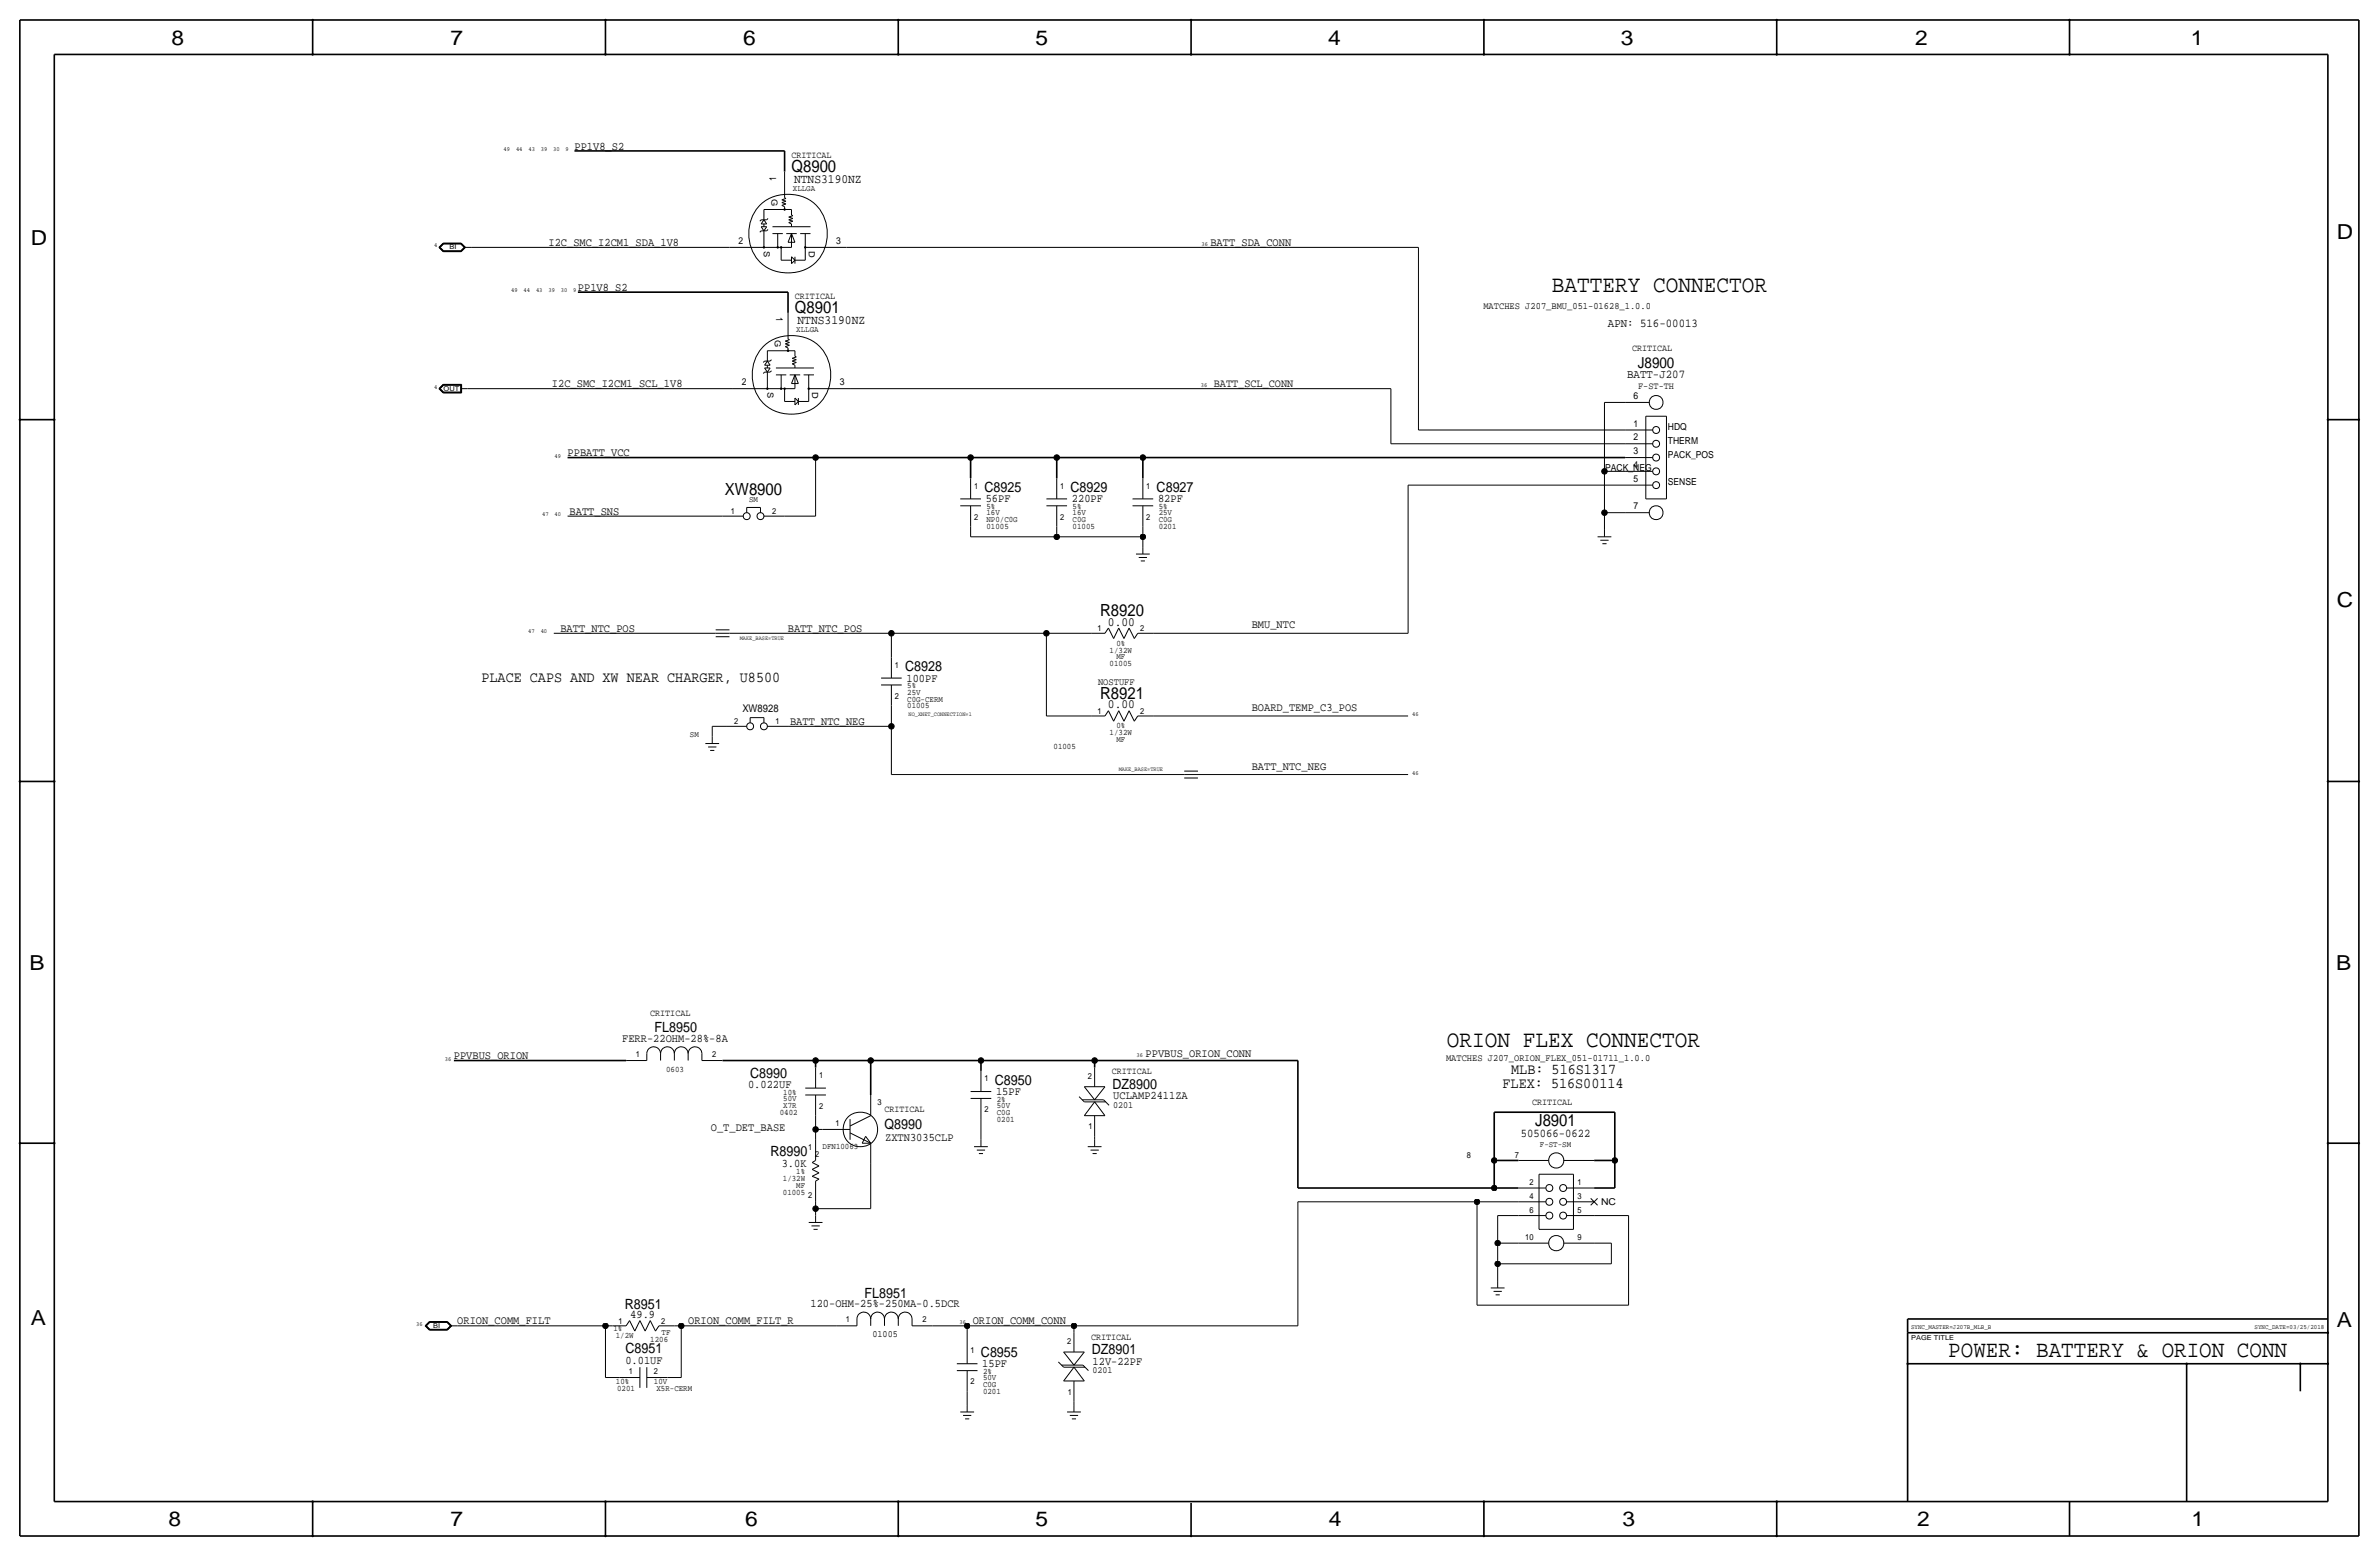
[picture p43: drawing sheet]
<svg xmlns="http://www.w3.org/2000/svg" width="877mm" height="574mm" viewBox="0 0 877 574" stroke-linecap="round" stroke-linejoin="round" font-family="sans-serif">
<defs><g id="words">
<g font-size="8.7">
<text x="572.2" y="107.7">BATTERY CONNECTOR</text>
<text x="533.4" y="385.8">ORION FLEX CONNECTOR</text>
</g>
<text font-size="8.6" x="718.3" y="500.1">POWER: BATTERY &amp; ORION CONN</text>
<g font-size="7.6">
<text x="63.2" y="16.5">8</text>
<text x="166.1" y="16.5">7</text>
<text x="274" y="16.5">6</text>
<text x="381.7" y="16.5">5</text>
<text x="489.7" y="16.5">4</text>
<text x="597.6" y="16.5">3</text>
<text x="706.1" y="16.5">2</text>
<text x="807.7" y="16.5">1</text>
<text x="861.5" y="88.1">D</text>
<text x="11.4" y="90.4">D</text>
<text x="861.5" y="223.8">C</text>
<text x="10.8" y="357.6">B</text>
<text x="861.3" y="357.4">B</text>
<text x="11.3" y="488.4">A</text>
<text x="861.5" y="489.2">A</text>
<text x="62.2" y="562.6">8</text>
<text x="166" y="562.6">7</text>
<text x="274.8" y="562.6">6</text>
<text x="381.7" y="562.6">5</text>
<text x="489.9" y="562.6">4</text>
<text x="598.1" y="562.6">3</text>
<text x="706.8" y="562.6">2</text>
<text x="807.9" y="562.6">1</text>
</g>
<g font-size="6.2">
<text x="291.8" y="63.2">Q8900</text>
<text x="293.1" y="115.3">Q8901</text>
<text x="267.3" y="182.4">XW8900</text>
<text x="405.6" y="227.1">R8920</text>
<text x="405.6" y="257.6">R8921</text>
<text x="566" y="415">J8901</text>
</g>
<g font-size="5.6">
<text x="603.8" y="135.7">J8900</text>
<text x="177.5" y="251.2">PLACE CAPS AND XW NEAR CHARGER, U8500</text>
<text x="557.1" y="396">MLB: 516S1317</text>
<text x="553.9" y="401.1">FLEX: 516S00114</text>
</g>
<g font-size="5.2">
<text x="362.9" y="181.4">C8925</text>
<text x="394.7" y="181.4">C8929</text>
<text x="426.4" y="181.4">C8927</text>
<text x="333.7" y="247.4">C8928</text>
<text x="241.3" y="380.5">FL8950</text>
<text x="276.6" y="397.3">C8990</text>
<text x="366.7" y="399.8">C8950</text>
<text x="410.2" y="401.3">DZ8900</text>
<text x="326.1" y="416.3">Q8990</text>
<text x="284" y="426.2">R8990</text>
<text x="318.7" y="478.3">FL8951</text>
<text x="230.4" y="482.3">R8951</text>
<text x="230.6" y="498.9">C8951</text>
<text x="361.6" y="500.1">C8955</text>
<text x="402.5" y="499.1">DZ8901</text>
</g>
<g font-size="4.7">
<text x="292.8" y="67.3">NTNS3190NZ</text>
<text x="294" y="119.4">NTNS3190NZ</text>
<text x="408.5" y="230.6">0.00</text>
<text x="408.5" y="261.1">0.00</text>
</g>
<g font-size="4.4">
<text x="592.8" y="120.4">APN: 516-00013</text>
<text x="599.9" y="139.5">BATT-J207</text>
<text x="560.6" y="419.1">505066-0622</text>
</g>
<g font-size="4.3">
<text x="211.8" y="55.1">PP1V8_S2</text>
<text x="202.2" y="90.7">I2C_SMC_I2CM1_SDA_1V8</text>
<text x="446.2" y="90.7">BATT_SDA_CONN</text>
<text x="213.1" y="107.2">PP1V8_S2</text>
<text x="203.5" y="142.7">I2C_SMC_I2CM1_SCL_1V8</text>
<text x="209.2" y="168.1">PPBATT_VCC</text>
<text x="363.4" y="185.2">56PF</text>
<text x="395.2" y="185.2">220PF</text>
<text x="426.9" y="185.2">82PF</text>
<text x="210" y="189.7">BATT_SNS</text>
<text x="206.6" y="232.9">BATT_NTC_POS</text>
<text x="290.4" y="232.9">BATT_NTC_POS</text>
<text x="461.5" y="231.6">BMU_NTC</text>
<text x="334.2" y="251.2">100PF</text>
<text x="461.5" y="262.1">BOARD_TEMP_C3_POS</text>
<text x="291.3" y="267.2">BATT_NTC_NEG</text>
<text x="461.5" y="283.7">BATT_NTC_NEG</text>
<text x="229.4" y="384">FERR-22OHM-28%-8A</text>
<text x="422.3" y="389.6">PPVBUS_ORION_CONN</text>
<text x="167.3" y="390.4">PPVBUS_ORION</text>
<text x="275.8" y="401.1">0.022UF</text>
<text x="367.2" y="403.6">15PF</text>
<text x="410.4" y="405.2">UCLAMP2411ZA</text>
<text x="262.1" y="417.1">O_T_DET_BASE</text>
<text x="326.3" y="420.4">ZXTN3035CLP</text>
<text x="288.2" y="430">3.0K</text>
<text x="232.3" y="485.9">49.9</text>
<text x="298.8" y="481.8">120-OHM-25%-250MA-0.5DCR</text>
<text x="168.6" y="488.2">ORION_COMM_FILT</text>
<text x="253.7" y="488.2">ORION_COMM_FILT_R</text>
<text x="358.6" y="488.2">ORION_COMM_CONN</text>
<text x="230.6" y="502.7">0.01UF</text>
<text x="362.2" y="503.9">15PF</text>
<text x="402.8" y="503">12V-22PF</text>
</g>
<text font-size="4.2" x="447.5" y="142.7">BATT_SCL_CONN</text>
<text font-size="3.9" x="273.7" y="262.4">XW8928</text>
<g font-size="3.6">
<text x="546.9" y="114">MATCHES J207_BMU_051-01628_1.0.0</text>
<text x="404.8" y="252.5">NOSTUFF</text>
<text x="533.1" y="390.9">MATCHES J207_ORION_FLEX_051-01711_1.0.0</text>
</g>
<g font-size="3.5">
<text x="291.8" y="58.2">CRITICAL</text>
<text x="286.2" y="66.5" transform="rotate(-90 286.2 66.5)">1</text>
<text x="272.3" y="89.9">2</text>
<text x="308.3" y="89.9">3</text>
<text x="293.1" y="110.2">CRITICAL</text>
<text x="286.2" y="116.9" transform="rotate(90 286.2 116.9)">1</text>
<text x="601.7" y="129.3">CRITICAL</text>
<text x="273.5" y="142">2</text>
<text x="309.6" y="142">3</text>
<text x="603.9" y="143.3">F-ST-TH</text>
<text x="602.2" y="147.1">6</text>
<text x="602.2" y="157.2">1</text>
<text x="614.9" y="158.5">HDQ</text>
<text x="602.2" y="167.4">3</text>
<text x="602.2" y="162.3">2</text>
<text x="614.9" y="163.6">THERM</text>
<text x="591.8" y="173.7">PACK_NEG</text>
<text x="602.2" y="172.5">4</text>
<text x="614.9" y="168.7">PACK_POS</text>
<text x="602.2" y="177.5">5</text>
<text x="614.9" y="178.8">SENSE</text>
<text x="602.2" y="187.7">7</text>
<text x="239.7" y="374.4">CRITICAL</text>
<text x="409.9" y="396">CRITICAL</text>
<text x="564.8" y="407.4">CRITICAL</text>
<text x="326.1" y="410">CRITICAL</text>
<text x="410.4" y="408.4">0201</text>
<text x="590.2" y="444.2">NC</text>
<text x="321.6" y="492.8">01005</text>
<text x="402.3" y="493.8">CRITICAL</text>
<text x="402.8" y="506.2">0201</text>
</g>
<g font-size="3.1">
<text x="292.3" y="70.4">XLLGA</text>
<text x="284.4" y="73.3" transform="rotate(90 284.4 73.3)">G</text>
<text x="281.6" y="92.6" transform="rotate(90 281.6 92.6)">S</text>
<text x="298.1" y="92.5" transform="rotate(90 298.1 92.5)">D</text>
<text x="285.7" y="125.4" transform="rotate(90 285.7 125.4)">G</text>
<text x="293.6" y="122.4">XLLGA</text>
<text x="282.9" y="144.7" transform="rotate(90 282.9 144.7)">S</text>
<text x="299.4" y="144.6" transform="rotate(90 299.4 144.6)">D</text>
<text x="276.2" y="185.2">SM</text>
<text x="359.1" y="180.1">1</text>
<text x="390.9" y="180.1">1</text>
<text x="422.6" y="180.1">1</text>
<text x="269.4" y="189.5">1</text>
<text x="284.7" y="189.5">2</text>
<text x="359.1" y="191.5">2</text>
<text x="363.7" y="190">16V</text>
<text x="363.7" y="187.7">5%</text>
<text x="390.9" y="191.5">2</text>
<text x="395.4" y="187.7">5%</text>
<text x="395.4" y="190">16V</text>
<text x="422.6" y="191.5">2</text>
<text x="427.2" y="190">25V</text>
<text x="427.2" y="187.7">5%</text>
<text x="363.7" y="195.1">01005</text>
<text x="363.7" y="192.5">NP0/C0G</text>
<text x="395.4" y="195.1">01005</text>
<text x="395.4" y="192.5">C0G</text>
<text x="427.2" y="192.5">C0G</text>
<text x="427.2" y="195.1">0201</text>
<text x="404.6" y="232.7">1</text>
<text x="420.3" y="232.7">2</text>
<text x="411.6" y="238">0%</text>
<text x="409.1" y="240.5">1/32W</text>
<text x="409.1" y="245.6">01005</text>
<text x="411.6" y="243.1">MF</text>
<text x="329.9" y="246.1">1</text>
<text x="329.9" y="257.6">2</text>
<text x="334.5" y="256">25V</text>
<text x="334.5" y="253.7">5%</text>
<text x="334.5" y="261.1">01005</text>
<text x="334.5" y="258.6">C0G-CERM</text>
<text x="404.6" y="263.1">1</text>
<text x="420.3" y="263.1">2</text>
<text x="270.7" y="267">2</text>
<text x="286" y="267">1</text>
<text x="411.6" y="268.5">0%</text>
<text x="254.4" y="271.5">SM</text>
<text x="409.1" y="271">1/32W</text>
<text x="411.6" y="273.6">MF</text>
<text x="388.4" y="276.1">01005</text>
<text x="234.4" y="389.6">1</text>
<text x="262.6" y="389.6">2</text>
<text x="245.6" y="395">0603</text>
<text x="302" y="397.3">1</text>
<text x="362.9" y="398.5">1</text>
<text x="401" y="397.8">2</text>
<text x="288.7" y="405.9">50V</text>
<text x="288.7" y="403.6">10%</text>
<text x="323.5" y="407.4">3</text>
<text x="367.5" y="406.1">2%</text>
<text x="287.5" y="411">0402</text>
<text x="288.7" y="408.4">X7R</text>
<text x="302" y="408.7">2</text>
<text x="362.9" y="410">2</text>
<text x="367.5" y="411">C0G</text>
<text x="367.5" y="408.4">50V</text>
<text x="367.5" y="413.5">0201</text>
<text x="308" y="415">1</text>
<text x="401.3" y="416.3">1</text>
<text x="297.9" y="423.9">1</text>
<text x="303.3" y="423.4">DFN10063</text>
<text x="567.7" y="422.7">F-ST-SM</text>
<text x="300.5" y="426.5">2</text>
<text x="540.7" y="426.7">8</text>
<text x="558.5" y="426.7">7</text>
<text x="288.6" y="435.4">1/32W</text>
<text x="293.6" y="432.8">1%</text>
<text x="293.6" y="437.9">MF</text>
<text x="563.8" y="436.9">2</text>
<text x="581.6" y="436.9">1</text>
<text x="288.6" y="440.4">01005</text>
<text x="297.9" y="441.7">2</text>
<text x="563.8" y="442">4</text>
<text x="581.6" y="442">3</text>
<text x="563.8" y="447">6</text>
<text x="581.6" y="447">5</text>
<text x="562.3" y="457.2">10</text>
<text x="581.6" y="457.2">9</text>
<text x="226.1" y="490.7">1%</text>
<text x="228" y="487.9">1</text>
<text x="243.8" y="487.9">2</text>
<text x="243.9" y="492">TF</text>
<text x="311.9" y="487.4">1</text>
<text x="340.1" y="487.4">2</text>
<text x="227" y="493.3">1/2W</text>
<text x="239.7" y="494.5">1206</text>
<text x="393.4" y="495.6">2</text>
<text x="357.8" y="498.9">1</text>
<text x="231.8" y="506.5">1</text>
<text x="241" y="506.5">2</text>
<text x="362.4" y="506.5">2%</text>
<text x="362.4" y="508.8">50V</text>
<text x="227.1" y="510.3">10%</text>
<text x="227.5" y="512.8">0201</text>
<text x="241.1" y="510.3">10V</text>
<text x="242" y="512.8">X5R-CERM</text>
<text x="357.8" y="510.3">2</text>
<text x="362.4" y="511.3">C0G</text>
<text x="362.4" y="513.8">0201</text>
<text x="393.6" y="514.1">1</text>
</g>
<g font-size="2.5">
<text x="165.8" y="91.9">BI</text>
<text x="163.6" y="144">OUT</text>
<text x="159.7" y="489.5">BI</text>
<text x="704.5" y="493.8">PAGE TITLE</text>
</g>
<g font-size="2.4">
<text x="704.5" y="490">SYNC_MASTER=J207B_MLB_B</text>
<text x="831.2" y="490">SYNC_DATE=03/25/2018</text>
</g>
<g font-size="2.3">
<text x="185.7" y="55.6">49</text>
<text x="190.2" y="55.6">44</text>
<text x="194.8" y="55.6">43</text>
<text x="199.4" y="55.6">39</text>
<text x="204" y="55.6">30</text>
<text x="208.5" y="55.6">9</text>
<text x="160.1" y="91.2">4</text>
<text x="442.9" y="90.7">36</text>
<text x="188.5" y="107.7">49</text>
<text x="193" y="107.7">44</text>
<text x="197.6" y="107.7">43</text>
<text x="202.2" y="107.7">39</text>
<text x="206.8" y="107.7">30</text>
<text x="211.3" y="107.7">9</text>
<text x="160.1" y="143.3">4</text>
<text x="442.7" y="142.7">36</text>
<text x="204.4" y="168.7">49</text>
<text x="199.8" y="190.2">47</text>
<text x="204.4" y="190.2">40</text>
<text x="194.8" y="233.4">47</text>
<text x="199.3" y="233.4">40</text>
<text x="520.6" y="263.9">46</text>
<text x="520.6" y="285.5">46</text>
<text x="419" y="389.6">36</text>
<text x="164" y="390.9">36</text>
<text x="153.4" y="488.7">36</text>
<text x="353.8" y="488.2">36</text>
</g>
<g font-size="2.2">
<text x="272.7" y="236">MAKE_BASE=TRUE</text>
<text x="335" y="263.9">NO_XNET_CONNECTION=1</text>
<text x="412.4" y="284.2">MAKE_BASE=TRUE</text>
</g>
</g></defs>
<g fill="none" stroke="#000" stroke-width=".6" stroke-linecap="butt">
<path d="M7.3 7.4v558.8zM7.3 7.4h862.3zM115.3 7.4v12.7zM223.2 7.4v12.7zM331.2 7.4v12.7zM439.1 7.4v12.7zM547.1 7.4v12.7zM655 7.4v12.7zM763 7.4v12.7zM869.6 7.4v558.8zM20 20.1v533.4zM20 20.1h838.2z"/>
<path d="M858.2 20.1v533.4zM211.8 55.6h77.5zM289.3 55.6v7.6zM213.1 107.7h77.4zM290.5 107.7v7.6zM7.3 154.7h12.7zM858.2 154.7h11.4zM209.2 168.7h91.5zM300.7 168.7h57.1zM357.8 168.7h31.8zM357.8 168.7v7.6zM389.6 168.7h31.7z"/>
<path d="M389.6 168.7v7.6zM421.3 168.7h177.8zM421.3 168.7v7.6zM7.3 288h12.7zM858.2 288h11.4zM167.3 390.9h63.5zM266.4 390.9h34.3zM300.7 390.9h20.3zM300.7 390.9v2.5zM321 390.9h40.6zM321 390.9v12.7zM361.6 390.9h42z"/>
<path d="M361.6 390.9v3.8zM403.6 390.9h74.9zM403.6 390.9v2.5zM478.5 390.9v47zM550.9 410v17.7zM550.9 410h44.4zM595.3 410v17.7zM7.3 421.4h12.7zM478.5 437.9h72.4zM550.9 427.7h8.9zM550.9 437.9h8.9zM550.9 427.7v10.2z"/>
<path d="M587.7 427.7h7.6zM587.7 437.9h7.6zM595.3 427.7v10.2zM858.2 421.4h11.4zM703.3 491.2h154.9zM703.3 486.2h154.9zM703.3 486.2v5zM703.3 491.2v62.3zM703.3 502.7h154.9zM806.1 502.7v50.8zM848.1 502.7v10.1zM20 553.5h838.2z"/>
<path d="M115.3 553.5v12.7zM223.2 553.5v12.7zM331.2 553.5v12.7zM439.1 554v12.2zM547.1 553.5v12.7zM655 553.5v12.7zM763 553.5v12.7zM7.3 566.2h862.3z"/>
</g>
<g fill="none" stroke="#000" stroke-width=".37">
<path d="M279.7 76.2a15.1 15.1 0 0 1 22.8 1.4 15 15 0 0 1-5.6 21.7 14.8 14.8 0 0 1-19.2-6.2 15.6 15.6 0 0 1 2-16.9zM281.6 77.2h10.2zM281.6 77.2v3.8zM288.2 75.7l1.1 .5zM288.2 73.7l1.6 .5zM288.2 74.7l1.6 .5zM288.2 73.7l1.6-.5zM288.2 74.7l1.6-.5zM288.2 75.7l1.6-.5zM289.3 76.2v1zM289.3 63.2v9.7zM289.3 72.9l.5 .3z"/>
<path d="M291.8 77.2v2zM291.8 79.2l.5 .3zM161.8 91.2l1.6 1.6zM161.8 91.2l1.6-1.6zM162 91.2l1.4 1.5zM162 91.2l1.4-1.5zM162.1 91.2l1.4-1.4zM162.1 91.2l1.4 1.4zM162.3 91.2l1.2-1.3zM162.3 91.2l1.2 1.3zM163.4 92.8h6.6zM163.4 89.6h6.6z"/>
<path d="M163.4 89.7h6.6zM163.4 92.7h6.6zM163.5 92.6h6.4zM163.5 89.8h6.4zM163.5 92.5h6.4zM163.5 89.9h6.4zM169.9 89.9l1.2 1.3zM169.9 92.5l1.2-1.3zM169.9 92.6l1.4-1.4zM169.9 89.8l1.4 1.4zM170 89.7l1.4 1.5zM170 92.7l1.5-1.5z"/>
<path d="M170 92.8l1.6-1.6zM170 89.6l1.6 1.6zM171.1 91.2h2.6zM173.7 91.2h95.2zM268.9 91.2h22.9zM280.6 85.1l-.5 .5zM280.6 81l-.5 .5zM280.6 83.6h2.1zM280.6 83.6l1 1.5zM280.6 82.6h2.1zM280.6 85.1h2.1zM280.6 81h2.1z"/>
<path d="M281.6 81l-1 1.6zM281.6 85.1v6.1zM281.6 82.6v1zM281.6 81l1.1 1.6zM282.7 85.1l.5-.5zM282.7 81l.5-.5zM282.7 83.6l-1.1 1.5zM284.8 86.1h3.8zM284.8 83.6h14zM286.7 86.1v5.1zM288 95.9h3.8zM288 91.2v4.7z"/>
<path d="M289.9 86.1h3.8zM290.5 89.3h2.6zM290.8 82l1.5-.5zM290.8 81l1.5-.5zM290.8 80l1.5-.5zM290.8 82l1 .6zM290.8 81l1.5 .5zM290.8 80l1.5 .5zM291.8 86.1l1.3 3.2zM291.8 86.1v5.1zM291.8 86.1l-1.3 3.2zM291.8 94.6l1.3 1.3z"/>
<path d="M291.8 94.6v2.6zM291.8 82.6v1zM293.1 95.9l-1.3 1.3zM293.1 95.9h3.8zM293.1 94.6v2.6zM295 86.1h3.8zM296.9 91.2h15.2zM296.9 86.1v9.8zM312.1 91.2h210.8zM522.9 91.2v67.3zM290.5 115.3v9.7zM280.9 128.2a15.1 15.1 0 0 1 22.9 1.5 15 15 0 0 1-5.7 21.7 14.8 14.8 0 0 1-19.2-6.3 15.6 15.6 0 0 1 2-16.9z"/>
<path d="M281.9 135.6l1 1.6zM281.9 134.6h2zM281.9 137.2h2zM281.9 133.1h2zM281.9 137.2l-.5 .5zM281.9 133.1l-.5 .5zM281.9 135.6h2zM282.9 137.2v6.1zM282.9 134.6v1zM282.9 129.3h10.2zM282.9 129.3v3.8zM282.9 133.1l1 1.5z"/>
<path d="M282.9 133.1l-1 1.5zM283.9 137.2l.5-.5zM283.9 133.1l.5-.5zM283.9 135.6l-1 1.6zM286.1 135.6h14zM286.1 138.2h3.8zM288 138.2v5.1zM289.5 125.7l1.5-.5zM289.5 126.7l1.5-.5zM289.5 127.8l1.5-.5zM289.5 127.8l1 .5zM289.5 125.7l1.5 .5z"/>
<path d="M289.5 126.7l1.5 .6zM290.5 128.3v1zM290.5 125l.5 .2zM291.1 138.2h3.9zM292 134.1l1.6-.5zM292 133.1l1.6-.5zM292 132.1l1.6-.5zM292 134.1l1.1 .5zM292 133.1l1.6 .5zM292 132.1l1.6 .5zM293.1 138.2l1.2 3.2zM293.1 138.2v5.1z"/>
<path d="M293.1 138.2l-1.3 3.2zM293.1 134.6v1zM293.1 129.3v2zM293.1 131.3l.5 .3zM296.3 138.2h3.8zM298.1 138.2v9.8zM161.8 143.3l1.6 1.5zM161.8 143.3l1.6-1.6zM162 143.3l1.4 1.4zM162 143.3l1.4-1.5zM162.1 143.3l1.4-1.4zM162.1 143.3l1.4 1.3z"/>
<path d="M162.3 143.3l1.2-1.3zM162.3 143.3l1.2 1.2zM163.4 144.8h6.8zM163.4 141.7h6.8zM163.4 141.8h6.7zM163.4 144.7h6.7zM163.5 141.9h6.5zM163.5 144.6h6.5zM163.5 142h6.4zM163.5 144.5h6.4zM169.9 143.3h2.5zM169.9 142v2.5z"/>
<path d="M170 141.9v2.7zM170.1 141.8v2.9zM170.2 141.7v3.1zM172.4 143.3h97.8zM270.2 143.3h22.9zM289.3 143.3v4.7zM289.3 148h3.8zM291.8 141.4h2.5zM293.1 146.7l1.2 1.3zM293.1 146.7v2.5zM294.3 148l-1.2 1.2zM294.3 148h3.8z"/>
<path d="M294.3 146.7v2.5zM298.1 143.3h15.3zM313.4 143.3h199.4zM512.8 143.3v20.3zM522.9 158.5h76.2zM591.5 148.3v25.4zM591.5 148.3h7.6zM599.1 158.5h10.2zM599.1 148.3h8.9zM606.8 153.4v30.5zM606.8 153.4h7.6zM614.4 153.4v30.5z"/>
<path d="M300.7 168.7v21.5zM357.8 176.3v7.6zM389.6 176.3v7.6zM421.3 176.3v7.6zM512.8 163.6h86.3zM519.1 178.8v54.6zM519.1 178.8h80zM591.5 173.7h7.6zM591.5 173.7v15.3zM599.1 178.8h10.2zM599.1 173.7h10.2zM599.1 168.7h10.2z"/>
<path d="M599.1 163.6h10.2zM209.2 190.2h57.2zM266.4 190.2h7.6zM275.3 187v2zM275.3 187h5.1zM280.4 187v2zM281.6 190.2h7.7zM289.3 190.2h11.4zM354 183.9h7.6zM354 186.4h7.6zM357.8 197.9h31.8zM357.8 194.1v3.8z"/>
<path d="M357.8 186.4v7.7zM385.8 186.4h7.6zM385.8 183.9h7.6zM389.6 197.9h31.7zM389.6 194.1v3.8zM389.6 186.4v7.7zM417.5 186.4h7.6zM417.5 183.9h7.6zM421.3 197.9v3.8zM421.3 194.1v3.8zM421.3 186.4v7.7zM589 197.9h5.1z"/>
<path d="M590 199.1h3zM591.5 189h7.6zM591.5 189v6.3zM591.5 195.3v2.6zM599.1 189h8.9zM606.8 183.9h7.6zM418.8 204.2h5.1zM419.8 205.5h3.1zM420.6 206.8h1.5zM421.3 201.7v2.5zM590.8 200.4h1.5zM204.2 233.4h59.7z"/>
<path d="M263.9 234.7h5zM263.9 233.4h5zM263.9 232.2h5zM268.9 233.4h59.7zM328.6 233.4v8.9zM328.6 233.4h57.2zM385.8 233.4h16.5zM385.8 233.4v30.5zM402.3 233.4h5.1zM408.6 231.5l2 3.9zM408.6 231.5l-1.2 1.9zM412.4 231.5l-1.8 3.9z"/>
<path d="M412.4 231.5l2 3.9zM416.3 231.5l-1.9 3.9zM416.3 231.5l1.9 3.9zM419.5 233.4h5.6zM419.5 233.4l-1.3 2zM425.1 233.4h94zM324.8 252.5h7.6zM324.8 249.9h7.6zM328.6 242.3v7.6zM328.6 252.5v7.6zM260 274.1h5.1zM261.1 275.3h3z"/>
<path d="M261.8 276.6h1.5zM262.6 267.7v3.8zM262.6 271.5v2.6zM262.6 267.7h5.1zM267.7 267.7h7.6zM276.6 264.5h5zM276.6 264.5v1.9zM281.6 264.5v1.9zM282.9 267.7h7.6zM290.5 267.7h38.1zM328.6 260.1v7.6zM328.6 267.7v17.8z"/>
<path d="M385.8 263.9h16.5zM402.3 263.9h5.1zM408.6 262l2 3.8zM408.6 262l-1.2 1.9zM412.4 262l-1.8 3.8zM412.4 262l2 3.8zM416.3 262l-1.9 3.8zM416.3 262l1.9 3.8zM419.5 263.9h5.6zM419.5 263.9l-1.3 1.9zM425.1 263.9h94zM328.6 285.5h108z"/>
<path d="M436.6 286.8h5.1zM436.6 285.5h5.1zM436.6 284.2h5.1zM441.7 285.5h77.4zM230.8 390.9h7.7zM238.5 388.4v2.5zM238.5 388.4a2.54 2.54 0 0 1 2.5-2.6 2.54 2.54 0 0 1 2.5 2.6 2.54 2.54 0 0 1 2.6-2.6 2.54 2.54 0 0 1 2.5 2.6 2.54 2.54 0 0 1 2.6-2.6 2.54 2.54 0 0 1 2.5 2.6 2.54 2.54 0 0 1 2.5-2.6 2.54 2.54 0 0 1 2.6 2.6M243.5 388.4v2.5zM248.6 388.4v2.5zM253.7 388.4v2.5zM258.8 390.9h7.6zM258.8 388.4v2.5z"/>
<path d="M300.7 393.4v7.7zM361.6 394.7v7.6zM403.6 393.4v7.2zM296.9 403.6h7.6zM296.9 401.1h7.6zM300.7 411.2v5.1zM300.7 416.3v3.8zM300.7 403.6v7.6zM300.7 416.3h2.5zM303.2 416.3h10.2zM313.4 417.6l7.6 3.8zM313.4 415l7.6-3.8z"/>
<path d="M313.4 412.5v7.6zM319.1 418.8l1.9 2.6zM319.1 418.8l-1.2 2.6zM321 403.6v7.6zM357.8 404.9h7.7zM357.8 402.3h7.7zM361.6 412.5v7.6zM361.6 404.9v7.6zM397.8 404.2l1.9 1.9zM399 405.4h7.9zM399.7 411.2h7.7zM399.7 400.6h7.7z"/>
<path d="M399.7 406.1h7.9zM399.7 400.6l3.9 4.8zM403.6 418.8v1.3zM403.6 411.2v7.6zM403.6 406.1l3.8 5.1zM403.6 406.1l-3.9 5.1zM406.9 405.4l2 2zM407.4 400.6l-3.8 4.8zM299.4 433.6l2.6-1.3zM299.4 431l2.6-1.2zM299.4 428.5l1.3-.8zM299.4 433.6l2.6 1z"/>
<path d="M299.4 431l2.6 1.3zM299.4 428.5l2.6 1.3zM300.7 435.4l1.3-.8zM300.7 435.4v7.6zM300.7 420.1v7.6zM317.9 421.4h3.1zM321 429v16.5zM321 421.4v7.6zM359.1 422.7h5.1zM360.1 423.9h3.1zM360.9 425.2h1.5zM361.6 420.1v2.6z"/>
<path d="M401 422.7h5.1zM402 423.9h3.1zM402.8 425.2h1.5zM403.6 420.1v2.6zM559.8 437.9h10.1zM559.8 427.7h11.1zM567.4 432.8v20.3zM567.4 432.8h12.7zM576.5 427.7h11.2zM577.5 437.9h10.2zM580.1 432.8v20.3zM298.1 450.6h5.1z"/>
<path d="M299.2 451.9h3zM299.9 453.1h1.5zM300.7 445.5h20.3zM300.7 443v2.5zM300.7 445.5v2.6zM300.7 448.1v2.5zM478.5 443v45.7zM478.5 443h66zM544.5 443h15.3zM544.5 443v38.1zM552.1 458.2h7.7zM552.1 458.2v7.6z"/>
<path d="M552.1 448.1v10.1zM552.1 448.1h7.7zM559.8 448.1h10.1zM559.8 443h10.1zM559.8 458.2h11.1zM567.4 453.1h12.7zM576.5 458.2h11.2zM577.5 448.1h10.2zM577.5 443h10.2zM586.4 444.2l2.6-2.5zM586.4 441.7l2.6 2.5zM587.7 458.2h6.4z"/>
<path d="M587.7 448.1h12.7zM594.1 458.2v7.6zM600.4 448.1v33zM549.6 474.7h5.1zM550.6 476h3.1zM551.4 477.3h1.5zM552.1 465.8h42zM552.1 465.8v6.4zM552.1 472.2v2.5zM156.7 488.7l1.6-1.6zM156.7 488.7l1.6 1.6zM156.9 488.7l1.4 1.5z"/>
<path d="M157 488.7l1.4-1.4zM157 488.7l1.4 1.4zM157.2 488.7l1.2 1.3zM157.2 488.7l1.2-1.3zM158.3 487.1h6.6zM158.3 490.3h6.6zM158.3 490.2h6.6zM158.3 487.2l-1.4 1.5zM158.3 487.2h6.6zM158.4 487.3h6.4zM158.4 490.1h6.4zM158.4 490h6.4z"/>
<path d="M158.4 487.4h6.4zM164.8 490l1.3-1.3zM164.8 487.4l1.3 1.3zM164.8 487.3l1.4 1.4zM164.9 487.2l1.5 1.5zM164.9 490.3l1.6-1.6zM164.9 487.1l1.6 1.6zM166.1 488.7h2.5zM166.2 488.7l-1.4 1.4zM166.4 488.7l-1.5 1.5zM168.6 488.7h54.6zM223.2 488.7h2.6z"/>
<path d="M223.2 488.7v19zM225.8 488.7h5zM232.1 486.8l1.9 3.8zM232.1 486.8l-1.3 1.9zM235.9 486.8l-1.9 3.8zM235.9 486.8l1.9 3.8zM239.7 486.8l-1.9 3.8zM239.7 486.8l2 3.8zM242.9 488.7h5.7zM242.9 488.7l-1.2 1.9zM248.6 488.7h2.6zM251.2 488.7v19z"/>
<path d="M251.2 488.7h57.1zM308.3 488.7h7.6zM315.9 486.2a2.54 2.54 0 0 1 2.6-2.6 2.54 2.54 0 0 1 2.5 2.6 2.54 2.54 0 0 1 2.5-2.6 2.54 2.54 0 0 1 2.6 2.6 2.54 2.54 0 0 1 2.5-2.6 2.54 2.54 0 0 1 2.6 2.6 2.54 2.54 0 0 1 2.5-2.6 2.54 2.54 0 0 1 2.5 2.6M315.9 486.2v2.5zM321 486.2v2.5zM326.1 486.2v2.5zM331.2 486.2v2.5zM336.2 486.2v2.5zM336.2 488.7h7.7zM343.9 488.7h12.7zM356.6 488.7h39.3zM356.6 488.7v6.3z"/>
<path d="M356.6 495v7.7zM392.1 498.3h7.6zM392.1 498.3l3.8 4.9zM395.9 488.7h82.6zM395.9 488.7v2.5zM395.9 491.2v7.1zM399.7 498.3l-3.8 4.9zM544.5 481.1h55.9zM223.2 507.7h5.1zM228.3 507.7h7.6zM235.9 503.9v7.7zM238.5 503.9v7.7z"/>
<path d="M238.5 507.7h7.6zM246.1 507.7h5.1zM352.8 502.7h7.6zM352.8 505.2h7.6zM356.6 512.8v5.1zM356.6 505.2v7.6zM356.6 517.9v2.5zM390.2 502l1.9 1.9zM391.4 503.2h7.8zM392.1 509h7.6zM392.1 503.9h7.9zM395.9 516.6v1.3z"/>
<path d="M395.9 509v7.6zM395.9 517.9v2.5zM395.9 503.9l3.8 5.1zM395.9 503.9l-3.8 5.1zM399.2 503.2l2.1 2zM354 520.4h5.1zM355 521.7h3.1zM355.8 523h1.5zM393.4 520.4h5.1zM394.4 521.7h3.1zM395.2 523h1.5z"/>
<circle cx="610.6" cy="148.4" r="2.56"/>
<circle cx="610.6" cy="158.5" r="1.28"/>
<circle cx="610.6" cy="178.8" r="1.28"/>
<circle cx="610.6" cy="168.7" r="1.28"/>
<circle cx="610.6" cy="173.7" r="1.28"/>
<circle cx="610.6" cy="163.6" r="1.28"/>
<circle cx="275.3" cy="190.3" r="1.28"/>
<circle cx="280.4" cy="190.3" r="1.28"/>
<circle cx="610.6" cy="189" r="2.56"/>
<circle cx="276.5" cy="267.7" r="1.28"/>
<circle cx="281.6" cy="267.7" r="1.28"/>
<circle cx="317.2" cy="416.4" r="6.4"/>
<circle cx="571.2" cy="437.9" r="1.28"/>
<circle cx="573.7" cy="427.8" r="2.82"/>
<circle cx="576.3" cy="437.9" r="1.28"/>
<circle cx="571.2" cy="443" r="1.28"/>
<circle cx="571.2" cy="448.1" r="1.28"/>
<circle cx="573.7" cy="458.2" r="2.82"/>
<circle cx="576.3" cy="448.1" r="1.28"/>
<circle cx="576.3" cy="443" r="1.28"/>
</g>
<g fill="#000" stroke="#000" stroke-width=".37">
<path d="M115.1 7.2h.4v.3h-.4zM115.1 19.9h.4v.3h-.4zM223 7.2h.4v.3h-.4zM223 19.9h.4v.3h-.4zM331 19.9h.4v.3h-.4zM331 7.2h.4v.3h-.4zM438.9 7.2h.4v.3h-.4zM438.9 19.9h.4v.3h-.4zM546.9 7.2h.4v.3h-.4zM546.9 19.9h.4v.3h-.4zM654.8 19.9h.4v.3h-.4zM654.8 7.2h.4v.3h-.4z"/>
<path d="M762.8 19.9h.4v.3h-.4zM762.8 7.2h.4v.3h-.4zM289.1 77h.3v.4h-.3zM281.4 91h.4v.4h-.4zM286.5 91h.4v.4h-.4zM287.8 91h.4v.4h-.4zM296.7 91h.4v.4h-.4zM290.3 129.1h.4v.4h-.4zM7.1 154.5h.4v.4h-.4zM19.8 154.5h.4v.4h-.4zM282.7 143.1h.4v.3h-.4zM287.8 143.1h.4v.3h-.4z"/>
<path d="M289.1 143.1h.3v.3h-.3zM298 143.1h.3v.3h-.3zM858 154.5h.4v.4h-.4zM869.5 154.5h.3v.4h-.3zM7.1 287.9h.4v.3h-.4zM19.8 287.9h.4v.3h-.4zM858 287.9h.4v.3h-.4zM869.5 287.9h.3v.3h-.3zM7.1 421.2h.4v.4h-.4zM19.8 421.2h.4v.4h-.4zM858 421.2h.4v.4h-.4zM869.5 421.2h.3v.4h-.3z"/>
<path d="M858 491.1h.4v.3h-.4zM703.1 502.5h.4v.3h-.4zM806 502.5h.3v.3h-.3zM847.9 502.5h.3v.3h-.3zM858 502.5h.4v.3h-.4zM115.1 553.3h.4v.3h-.4zM223 553.3h.4v.3h-.4zM331 553.3h.4v.3h-.4zM546.9 553.3h.4v.3h-.4zM654.8 553.3h.4v.3h-.4zM115.1 566h.4v.3h-.4zM223 566h.4v.3h-.4z"/>
<path d="M331 566h.4v.3h-.4zM438.9 566h.4v.3h-.4zM546.9 566h.4v.3h-.4zM654.8 566h.4v.3h-.4z"/>
<circle cx="300.7" cy="168.7" r="1.02"/>
<circle cx="357.8" cy="168.7" r="1.02"/>
<circle cx="389.6" cy="168.7" r="1.02"/>
<circle cx="421.3" cy="168.7" r="1.02"/>
<circle cx="591.5" cy="173.7" r="1.02"/>
<circle cx="389.6" cy="197.9" r="1.02"/>
<circle cx="421.3" cy="197.9" r="1.02"/>
<circle cx="591.5" cy="189" r="1.02"/>
<circle cx="328.6" cy="233.4" r="1.02"/>
<circle cx="385.8" cy="233.4" r="1.02"/>
<circle cx="328.6" cy="267.7" r="1.02"/>
<circle cx="300.7" cy="390.9" r="1.02"/>
<circle cx="321" cy="390.9" r="1.02"/>
<circle cx="361.6" cy="390.9" r="1.02"/>
<circle cx="403.6" cy="390.9" r="1.02"/>
<circle cx="300.7" cy="416.3" r="1.02"/>
<circle cx="550.9" cy="427.7" r="1.02"/>
<circle cx="550.9" cy="437.9" r="1.02"/>
<circle cx="595.3" cy="427.7" r="1.02"/>
<circle cx="300.7" cy="445.5" r="1.02"/>
<circle cx="544.5" cy="443" r="1.02"/>
<circle cx="552.1" cy="458.2" r="1.02"/>
<circle cx="552.1" cy="465.8" r="1.02"/>
<circle cx="223.2" cy="488.7" r="1.02"/>
<circle cx="251.2" cy="488.7" r="1.02"/>
<circle cx="356.6" cy="488.7" r="1.02"/>
<circle cx="395.9" cy="488.7" r="1.02"/>
</g>
<use href="#words"/>
</svg>
